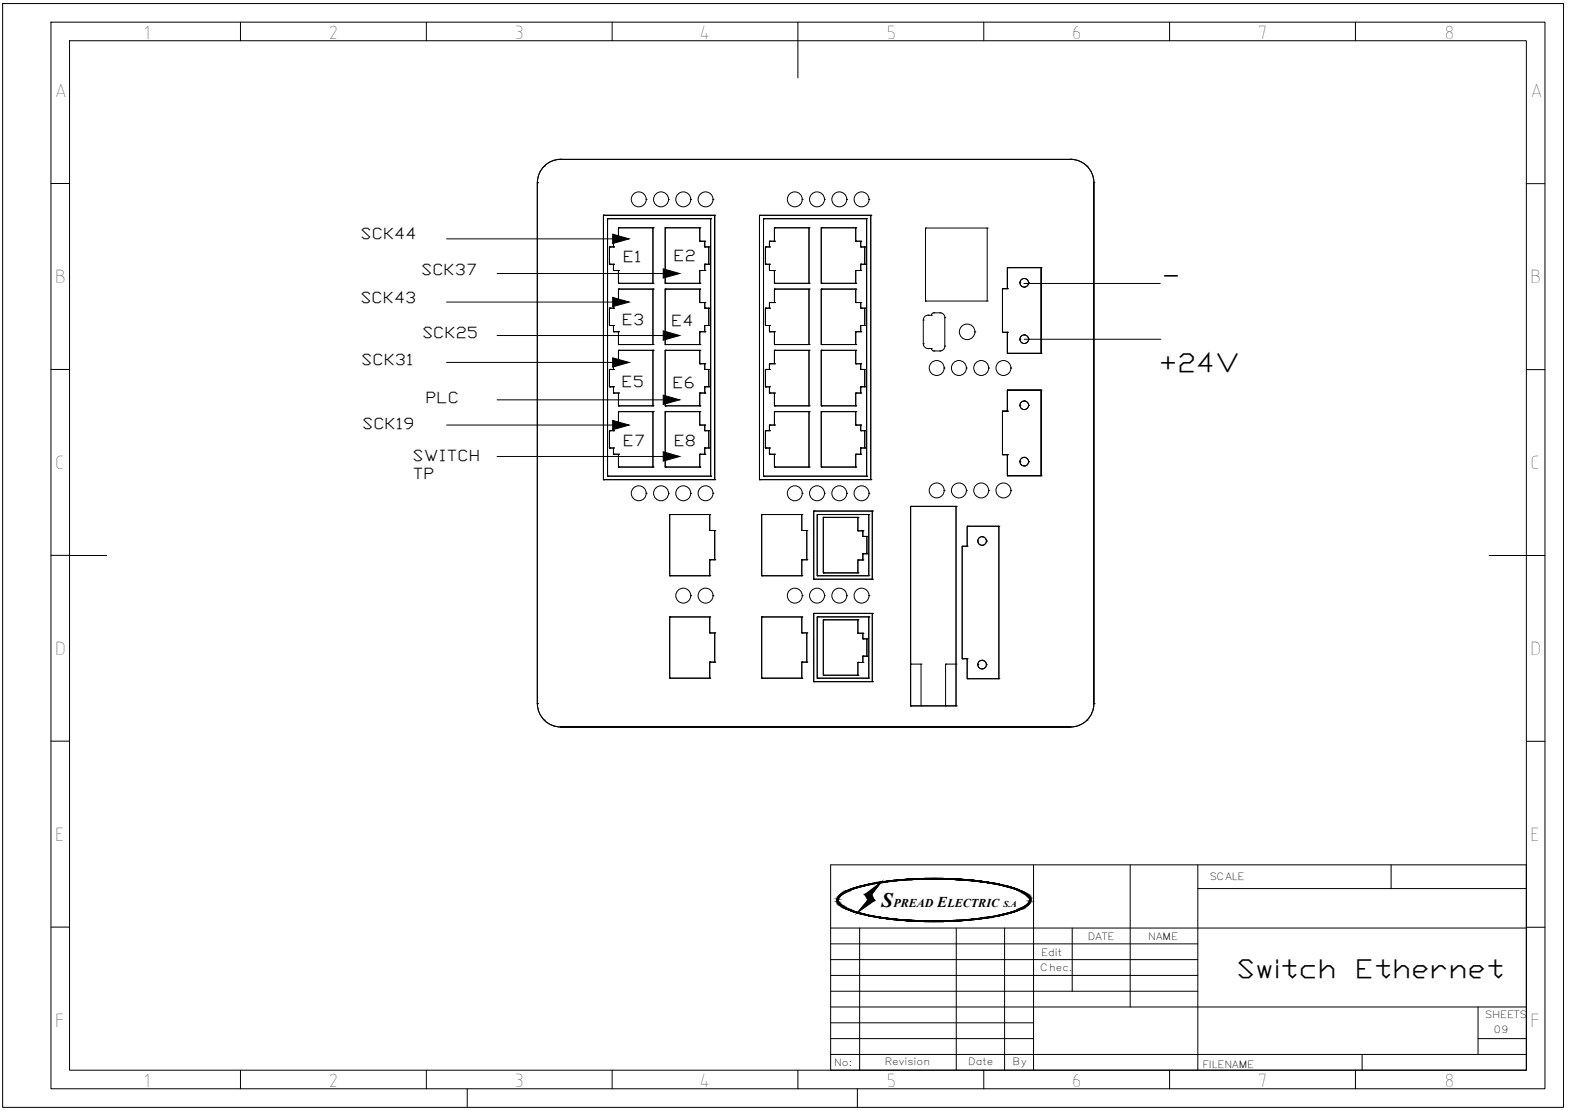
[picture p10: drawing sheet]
<svg xmlns="http://www.w3.org/2000/svg" width="420mm" height="297mm" viewBox="0 0 420 297" stroke-linecap="round" stroke-linejoin="round" font-family="sans-serif">
<defs><g id="words">
<g font-size="7">
<text x="310.9" y="76.2">-</text>
<text x="310.1" y="99.5">+24V</text>
<text x="330.9" y="261.6">Switch</text>
<text x="362.6" y="261.6">Ethernet</text>
</g>
<text font-size="5.5" x="235.9" y="242.7">S</text>
<g font-size="5.4">
<text x="38.3" y="10.4">1</text>
<text x="88" y="10.4">2</text>
<text x="137.6" y="10.4">3</text>
<text x="187.1" y="10.4">4</text>
<text x="237.3" y="10.4">5</text>
<text x="286.8" y="10.4">6</text>
<text x="336.5" y="10.4">7</text>
<text x="386.5" y="10.4">8</text>
<text x="14.6" y="26">A</text>
<text x="409.5" y="26">A</text>
<text x="14.6" y="75.8">B</text>
<text x="409.5" y="75.8">B</text>
<text x="14.6" y="125.5">C</text>
<text x="409.5" y="125.5">C</text>
<text x="14.6" y="175.2">D</text>
<text x="409.5" y="175.2">D</text>
<text x="14.7" y="225">E</text>
<text x="409.5" y="225">E</text>
<text x="14.7" y="274.7">F</text>
<text x="409.5" y="274.7">F</text>
<text x="38.3" y="290.9">1</text>
<text x="88" y="290.9">2</text>
<text x="137.6" y="290.9">3</text>
<text x="187.1" y="290.9">4</text>
<text x="237.3" y="290.9">5</text>
<text x="286.8" y="290.9">6</text>
<text x="336.5" y="290.9">7</text>
<text x="386.5" y="290.9">8</text>
</g>
<g font-size="4.2">
<text x="96.5" y="64">SCK44</text>
<text x="166.7" y="70">E1</text>
<text x="180.2" y="69.8">E2</text>
<text x="112.7" y="73.6">SCK37</text>
<text x="96.4" y="81.1">SCK43</text>
<text x="166.4" y="86.9">E3</text>
<text x="179.6" y="87.2">E4</text>
<text x="113" y="90.6">SCK25</text>
<text x="96.7" y="97.6">SCK31</text>
<text x="113.8" y="107.7">PLC</text>
<text x="166.3" y="103.5">E5</text>
<text x="180" y="103.7">E6</text>
<text x="96.9" y="114.9">SCK19</text>
<text x="166.7" y="119.3">E7</text>
<text x="180.3" y="119.4">E8</text>
<text x="110.4" y="123.2">SWITCH</text>
<text x="110.3" y="128.2">TP</text>
</g>
<text font-size="4" x="250.8" y="242.7">E</text>
<g font-size="3.2">
<text x="239.1" y="242.7">PREAD</text>
<text x="253.6" y="242.7">LECTRIC</text>
</g>
<g font-size="2.7">
<text x="323.6" y="235.5">SCALE</text>
<text x="291.1" y="251.6">DATE</text>
<text x="307.3" y="251.4">NAME</text>
<text x="278.6" y="255.8">Edit</text>
<text x="278.4" y="259.8">Chec.</text>
<text x="397.4" y="272.4">SHEETS</text>
<text x="399.8" y="276.4">09</text>
<text x="223.2" y="285.2">No:</text>
<text x="236.8" y="284.9">Revision</text>
<text x="259.1" y="285.1">Date</text>
<text x="270.9" y="285">By</text>
<text x="321.8" y="285.8">FILENAME</text>
</g>
<text font-size="2.4" x="268.5" y="242.7">S.A</text>
</g></defs>
<g fill="none" stroke="#000" stroke-width=".27">
<path d="M.7 1h417.7v295.3h-417.7zM13.6 5.9h399.9v285.5h-399.9zM18.6 10.9h389.9v275.5h-389.9zM64.4 5.9v5M114.1 5.9v5M163.8 5.9v5M213.5 5.9v14.9M263.3 5.9v5M313 5.9v5M362.7 5.9v5M13.6 49.1h5M143.8 48.9h.1"/>
<path d="M143.8 48.9v139.4M145.6 44.5h.1M150.1 42.7h.1M150.1 42.7h136.4M150.1 42.6a6.3 6.3 0 0 0-6.3 6.3M161.5 57.6h29.8h-29.8M161.5 57.6h.1M162.6 58.5h27.6v68.9h-27.6zM162.6 58.5h27.6M162.6 58.5v68.9h27.6M162.6 58.5h.1M172.9 53.4h.1"/>
<path d="M178.9 53.4h.1M184.8 53.4h.1M190.2 58.5h.1M190.2 58.5v68.9M190.8 53.4h.1M191.3 57.6v70.8v-70.8M191.3 57.6h.1M203.2 57.6h29.8v70.8h-29.8zM203.2 57.6h.1M204.3 58.5h.1M204.3 58.5h27.6v68.9h-27.6zM214.7 53.4h.1"/>
<path d="M220.6 53.4h.1M226.6 53.4h.1M231.9 58.5h-27.6v68.9M231.9 58.5h.1M231.9 58.5v68.9M232.5 53.4h.1M233 57.6h.1M286.5 42.7h.1M286.5 42.6a6.3 6.3 0 0 1 6.2 6.3M290.9 44.5h.1M292.7 48.9v139.4v-139.4M292.7 48.9h.1"/>
<path d="M408.5 49.1h4.9M119.5 63.9h44.5M133 73.2h44.5M163.1 70.7h.1M163.1 66.1h.1M164.2 70.7h.1M164.2 72.4h.1M164.2 64.6h.1M164.2 66.1h.1M165.5 72.4h.1M165.5 77.4h9.2v14.8h-9.2v-3.4h-1.3v-1.7h-1.1v-4.6h1.1v-1.5h1.3zM165.5 61h9.2v14.8h-9.2v-3.4h-1.3v-1.7h-1.1v-4.6h1.1v-1.5h1.3z"/>
<path d="M165.5 77.4h.1M165.5 75.8h.1M165.5 61h.1M165.5 64.6h.1M174.7 77.4h.1M174.7 61h.1M174.7 75.8h.1M178 77.4h.1M178 61h.1M178 77.4h9.3v3.6h1.3v1.5h1.1v4.6h-1.1v1.7h-1.3v3.4h-9.3zM178 61h9.3v3.6h1.3v1.5h1.1v4.6h-1.1v1.7h-1.3v3.4h-9.3zM178 75.8h.1"/>
<path d="M187.3 77.4h.1M187.3 64.6h.1M187.3 61h.1M187.3 75.8h.1M187.3 72.4h.1M188.6 66.1h.1M188.6 64.6h.1M188.6 72.4h.1M188.6 70.7h.1M189.7 66.1h.1M189.7 70.7h.1M204.8 70.7h.1"/>
<path d="M204.8 66.1h.1M205.9 66.1h.1M205.9 64.6h.1M205.9 70.7h.1M205.9 72.4h.1M207.2 77.4h.1M207.2 64.6h.1M207.2 61h.1M207.2 72.4h.1M207.2 75.8h.1M207.2 77.4h9.3v14.8h-9.3v-3.4h-1.3v-1.7h-1.1v-4.6h1.1v-1.5h1.3zM207.2 61h9.3v14.8h-9.3v-3.4h-1.3v-1.7h-1.1v-4.6h1.1v-1.5h1.3z"/>
<path d="M216.5 77.4h.1M216.5 61h.1M216.5 75.8h.1M219.8 77.4h.1M219.8 61h.1M219.8 75.8h.1M219.8 77.4h9.2v3.6h1.3v1.5h1.1v4.6h-1.1v1.7h-1.3v3.4h-9.2zM219.8 61h9.2v3.6h1.3v1.5h1.1v4.6h-1.1v1.7h-1.3v3.4h-9.2zM229 77.4h.1M229 64.6h.1M229 61h.1M229 72.4h.1"/>
<path d="M229 75.8h.1M230.3 66.1h.1M230.3 64.6h.1M230.3 70.7h.1M230.3 72.4h.1M231.4 70.7h.1M231.4 66.1h.1M247.7 61h16.5v19.6h-16.5zM247.7 61h.1M264.2 61h.1M268.3 77.3v11.6h1.3h-1.3zM268.3 77.3h.1"/>
<path d="M269.6 71.6v5.7h-1.3h1.3zM269.6 71.6h.1M269.6 77.3h.1M273 75.7h.1M274 75.9h36.5M274.1 76.8h.1M274.1 74.5h.1M275.3 75.7h.1M278.6 71.6h-9h9M278.6 71.6h.1M13.6 98.9h5M119.5 80.8h44.5"/>
<path d="M119.5 97h44.5M133 89.8h44.5M163.1 87.1h.1M163.1 98.9h.1M163.1 82.5h.1M164.2 87.1h.1M164.2 88.8h.1M164.2 97.3h.1M164.2 98.9h.1M164.2 81h.1M164.2 82.5h.1M165.5 88.8h.1"/>
<path d="M165.5 93.7h9.2v14.9h-9.2v-3.4h-1.3v-1.7h-1.1v-4.6h1.1v-1.6h1.3zM165.5 93.7h.1M165.5 97.3h.1M165.5 92.2h.1M165.5 81h.1M174.7 93.7h.1M174.7 92.2h.1M178 93.7h.1M178 93.7h9.3v3.6h1.3v1.6h1.1v4.6h-1.1v1.7h-1.3v3.4h-9.3zM178 92.2h.1M187.3 97.3h.1M187.3 93.7h.1"/>
<path d="M187.3 81h.1M187.3 92.2h.1M187.3 88.8h.1M188.6 98.9h.1M188.6 97.3h.1M188.6 82.5h.1M188.6 81h.1M188.6 88.8h.1M188.6 87.1h.1M189.7 98.9h.1M189.7 82.5h.1M189.7 87.1h.1"/>
<path d="M204.8 98.9h.1M204.8 87.1h.1M204.8 82.5h.1M205.9 98.9h.1M205.9 97.3h.1M205.9 82.5h.1M205.9 81h.1M205.9 87.1h.1M205.9 88.8h.1M207.2 97.3h.1M207.2 93.7h.1M207.2 81h.1"/>
<path d="M207.2 88.8h.1M207.2 92.2h.1M207.2 93.7h9.3v14.9h-9.3v-3.4h-1.3v-1.7h-1.1v-4.6h1.1v-1.6h1.3zM216.5 93.7h.1M216.5 92.2h.1M219.8 93.7h.1M219.8 92.2h.1M219.8 93.7h9.2v3.6h1.3v1.6h1.1v4.6h-1.1v1.7h-1.3v3.4h-9.2zM229 97.3h.1M229 93.7h.1M229 81h.1M229 88.8h.1"/>
<path d="M229 92.2h.1M230.3 98.9h.1M230.3 97.3h.1M230.3 82.5h.1M230.3 81h.1M230.3 87.1h.1M230.3 88.8h.1M231.4 98.9h.1M231.4 87.1h.1M231.4 82.5h.1M247.1 92a1.3 1.3 0 0 0 1.3 1.3M247.1 85.6h.1"/>
<path d="M247.1 92h.1M247.1 85.6v6.4M247.7 80.6h.1M248.4 84.3h.1M248.4 93.3h.1M248.4 84.3h.8M248.4 93.3h.8M248.4 84.3a1.3 1.3 0 0 0-1.3 1.3M249.2 84.3h.1M249.2 93.3h.1M249.3 93.3l.2 .4 .4 .2M249.9 93.9h.1"/>
<path d="M249.9 83.7h.1M249.9 93.9h1.7M249.9 83.7h1.7M249.9 83.7l-.4 .2-.2 .4M251.6 93.9h.1M251.6 83.7h.1M251.6 83.7a1.3 1.3 0 0 1 1.3 1.3M252.7 98.5h.1M252.8 92.6h.1M252.8 85h.1M252.8 85v7.6M252.9 92.6a1.3 1.3 0 0 1-1.3 1.3"/>
<path d="M258.6 98.5h.1M260.9 88.8h.1M264.2 80.6h.1M264.6 98.5h.1M268.3 88.9h.1M269.6 88.9v5.7v-5.7M269.6 94.6h9h-9M269.6 88.9h.1M269.6 94.6h.1M270.5 98.5h.1M273 90.8h.1M274.1 89.6h.1"/>
<path d="M274.1 91.9h.1M274.1 90.8h36.5M275.3 90.8h.1M278.6 94.6v-23v23M278.6 94.6h.1M408.5 98.9h4.9M119.5 113.7h44.5M133 107h44.5M163.1 119.9h.1M163.1 103.5h.1M163.1 115.3h.1M164.2 119.9h.1"/>
<path d="M164.2 103.5h.1M164.2 105.2h.1M164.2 113.7h.1M164.2 115.3h.1M165.5 105.2h.1M165.5 110.2h9.2v14.8h-9.2v-3.4h-1.3v-1.7h-1.1v-4.6h1.1v-1.6h1.3zM165.5 110.2h.1M165.5 113.7h.1M165.5 108.6h.1M174.7 110.2h.1M174.7 108.6h.1M178 110.2h.1"/>
<path d="M178 110.2h9.3v3.5h1.3v1.6h1.1v4.6h-1.1v1.7h-1.3v3.4h-9.3zM178 108.6h.1M187.3 113.7h.1M187.3 110.2h.1M187.3 108.6h.1M187.3 105.2h.1M188.6 115.3h.1M188.6 113.7h.1M188.6 119.9h.1M188.6 105.2h.1M188.6 103.5h.1M189.7 115.3h.1"/>
<path d="M189.7 119.9h.1M189.7 103.5h.1M204.8 119.9h.1M204.8 115.3h.1M204.8 103.5h.1M205.9 115.3h.1M205.9 113.7h.1M205.9 119.9h.1M205.9 103.5h.1M205.9 105.2h.1M207.2 113.7h.1M207.2 110.2h.1"/>
<path d="M207.2 105.2h.1M207.2 108.6h.1M207.2 110.2h9.3v14.8h-9.3v-3.4h-1.3v-1.7h-1.1v-4.6h1.1v-1.6h1.3zM216.5 110.2h.1M216.5 108.6h.1M219.8 110.2h.1M219.8 108.6h.1M219.8 110.2h9.2v3.5h1.3v1.6h1.1v4.6h-1.1v1.7h-1.3v3.4h-9.2zM229 113.7h.1M229 110.2h.1M229 105.2h.1M229 108.6h.1"/>
<path d="M230.3 115.3h.1M230.3 113.7h.1M230.3 119.9h.1M230.3 103.5h.1M230.3 105.2h.1M231.4 119.9h.1M231.4 115.3h.1M231.4 103.5h.1M268.3 110v11.7h1.3h-1.3zM268.3 110h.1M269.6 104.4v5.6h-1.3h1.3zM269.6 104.4h.1"/>
<path d="M269.6 110h.1M273 108.5h.1M274.1 109.6h.1M274.1 107.3h.1M275.3 108.5h.1M278.6 104.4h-9h9M278.6 104.4h.1M133 122.2h44.5M161.5 128.4h.1M161.5 128.4v-70.8v70.8M162.6 127.4h.1M164.2 121.6h.1"/>
<path d="M165.5 121.6h.1M165.5 125h.1M172.9 132h.1M174.7 125h.1M178 125h.1M178.9 132h.1M179.2 137.7h.1M179.2 137.7h10.7v4.3h1.4v7.8h-1.4v4.3h-10.7zM184.8 132h.1M187.3 125h.1M187.3 121.6h.1M188.6 121.6h.1"/>
<path d="M189.9 137.7h.1M190.2 127.4h.1M190.8 132h.1M191.3 128.4h-29.8h29.8M191.3 128.4h.1M203.2 128.4h.1M203.8 137.7h.1M203.8 137.7h10.8v4.3h1.3v7.8h-1.3v4.3h-10.8zM204.3 127.4h.1M204.3 127.4h27.6M205.9 121.6h.1M207.2 121.6h.1"/>
<path d="M207.2 125h.1M214.6 137.7h.1M214.7 132h.1M216.5 125h.1M217.8 136.8h15.6v18.2h-15.6zM217.8 136.8h.1M218.7 137.7h13.8v16.4h-13.8zM218.7 137.7h.1M219.8 125h.1M220.3 138.5h.1M220.3 138.5h9.3v3.5h1.3v1.6h1.1v4.6h-1.1v1.7h-1.3v3.4h-9.3zM220.6 132h.1"/>
<path d="M226.6 132h.1M229 121.6h.1M229 125h.1M229.6 138.5h.1M230.3 121.6h.1M231.9 127.4h.1M232.5 137.7h.1M232.5 132h.1M233 128.4h.1M233.4 136.8h.1M243.7 135.5h12.1v53.4h-12.1zM243.7 135.5h.1"/>
<path d="M252.7 131.3h.1M255.8 135.5h.1M258.6 131.3h.1M264.6 131.3h.1M268.3 121.7h.1M269.6 121.7v5.6v-5.6M269.6 127.3h9h-9M269.6 121.7h.1M269.6 127.3h.1M270.5 131.3h.1M273 123.5h.1M274.1 122.4h.1"/>
<path d="M274.1 124.7h.1M275.3 123.5h.1M278.6 127.3v-22.9v22.9M278.6 127.3h.1M13.6 148.6h5M18.6 148.7h10M179.2 154.1h.1M184.8 159.4h.1M189.9 149.8h.1M189.9 154.1h.1M189.9 142h.1M190.8 159.4h.1"/>
<path d="M191.3 149.8h.1M191.3 142h.1M203.8 154.1h.1M214.6 149.8h.1M214.6 154.1h.1M214.6 142h.1M214.7 159.4h.1M215.9 149.8h.1M215.9 142h.1M217.8 155h.1M218.7 154.1h.1M220.3 153.3h.1"/>
<path d="M220.6 159.4h.1M226.6 159.4h.1M229.6 142h.1M229.6 149.9h.1M229.6 153.3h.1M230.9 143.6h.1M230.9 142h.1M230.9 148.2h.1M230.9 149.9h.1M232 148.2h.1M232 143.6h.1M232.5 154.1h.1"/>
<path d="M232.5 159.4h.1M233.4 155h.1M257.5 146.2h.1M258.8 140.8h8.5v40.8h-8.5v-5.3h-1.3v-30.1h1.3zM258.8 146.2h.1M258.8 140.8h.1M261.7 144.8h.1M262.8 145.9h.1M262.8 143.6h.1M264 144.8h.1M267.3 140.8h.1M398.5 148.7h14.9"/>
<path d="M179.2 165.1h.1M179.2 165.1h10.7v4.3h1.4v7.8h-1.4v4.3h-10.7zM189.9 177.2h.1M189.9 165.1h.1M189.9 169.4h.1M191.3 177.2h.1M191.3 169.4h.1M203.8 165.1h.1M203.8 165.1h10.8v4.3h1.3v7.8h-1.3v4.3h-10.8zM214.6 177.2h.1M214.6 165.1h.1M214.6 169.4h.1"/>
<path d="M215.9 177.2h.1M215.9 169.4h.1M217.8 164.1h15.6v18.3h-15.6zM217.8 164.1h.1M218.7 165.1h13.8v16.4h-13.8zM218.7 165.1h.1M220.3 165.9h.1M220.3 165.9h9.3v3.6h1.3v1.5h1.1v4.6h-1.1v1.7h-1.3v3.4h-9.3zM229.6 169.5h.1M229.6 165.9h.1M229.6 177.3h.1M230.9 171h.1"/>
<path d="M230.9 169.5h.1M230.9 175.6h.1M230.9 177.3h.1M232 175.6h.1M232 171h.1M232.5 165.1h.1M233.4 164.1h.1M243.7 177.7h2.8v11.2M243.7 177.7h.1M246.5 177.7h.1M253.1 177.7h.1M255.8 177.7h-2.7v11.2"/>
<path d="M255.8 177.7h.1M257.5 176.3h.1M258.8 176.3h.1M261.7 177.9h.1M262.8 179h.1M262.8 176.7h.1M264 177.9h.1M13.6 198.3h5M143.8 188.3h.1M143.8 188.3a6.3 6.3 0 0 0 6.3 6.2M145.6 192.7h.1M150.1 194.5h.1"/>
<path d="M179.2 181.5h.1M189.9 181.5h.1M203.8 181.5h.1M214.6 181.5h.1M217.8 182.4h.1M218.7 181.5h.1M220.3 180.7h.1M229.6 180.7h.1M232.5 181.5h.1M233.4 182.4h.1M243.7 188.9h.1M246.5 188.9h.1"/>
<path d="M253.1 188.9h.1M255.8 188.9h.1M258.8 181.6h.1M267.3 181.6h.1M286.5 194.5h-136.4h136.4M286.5 194.5h.1M290.9 192.7h.1M292.7 188.3a6.3 6.3 0 0 1-6.2 6.2M292.7 188.3h.1M408.5 198.4h4.9M222.3 231.4h186.2v55h-186.2zM224.5 239.8a14.4 14.4 0 0 1 7-3 94.4 94.4 0 0 1 38.6 .5 10.4 10.4 0 0 1 5.5 2.8 1.84 1.84 0 0 1-1.2 2.6 36.5 36.5 0 0 1-14.5 3.5 85.7 85.7 0 0 1-31.6-2.2 6.3 6.3 0 0 1-4.2-2.9v-.5z"/>
<path d="M224.6 240a14.1 14.1 0 0 1 6.9-3 93.9 93.9 0 0 1 38.5 .4 8.8 8.8 0 0 1 5.6 3 1.69 1.69 0 0 1-1.3 2.1 39.8 39.8 0 0 1-15.6 3.6 84.3 84.3 0 0 1-30.3-2.3 6.2 6.2 0 0 1-4.1-2.8v-.6zM235.2 236.8l-2.6 3.3M276.6 231.4v55M302.5 231.4v38.1M320.6 231.4v55M320.6 237.8h87.9M372.3 231.4v6.4M13.7 248.1h4.9M222.3 248.3h186.2M222.3 252.6h98.3M222.3 256.8h98.3M230 248.3v38.1"/>
<path d="M255.9 248.3v38.1M268.8 248.3v38.1M286.9 248.3v17M408.5 248.1h5M222.3 277.9h54.3M222.3 269.5h186.2M222.3 261h98.3M222.3 265.3h98.3M222.3 273.7h54.3M395.5 277.9h13M395.5 269.5v12.7M64.4 286.4v5"/>
<path d="M114.1 286.4v5M125 291.4v4.9M163.8 286.4v5M213.5 286.4v5M222.3 282.2h186.2M229.5 291.4v4.9M263.3 286.4v5M313 286.4v5M362.7 286.4v5M364.5 282.2v4.2"/>
<circle cx="170.9" cy="53.4" r="2"/>
<circle cx="176.9" cy="53.4" r="2"/>
<circle cx="182.9" cy="53.4" r="2"/>
<circle cx="188.8" cy="53.4" r="2"/>
<circle cx="212.7" cy="53.4" r="2"/>
<circle cx="218.6" cy="53.4" r="2"/>
<circle cx="224.6" cy="53.4" r="2"/>
<circle cx="230.6" cy="53.4" r="2"/>
<circle cx="274.1" cy="75.7" r="1.15"/>
<circle cx="250.7" cy="98.5" r="2"/>
<circle cx="256.6" cy="98.5" r="2"/>
<circle cx="258.8" cy="88.8" r="2.09"/>
<circle cx="262.6" cy="98.5" r="2"/>
<circle cx="268.5" cy="98.5" r="2"/>
<circle cx="274.1" cy="90.8" r="1.15"/>
<circle cx="274.1" cy="108.4" r="1.15"/>
<circle cx="170.9" cy="132" r="2"/>
<circle cx="176.9" cy="132" r="2"/>
<circle cx="182.9" cy="132" r="2"/>
<circle cx="188.8" cy="132" r="2"/>
<circle cx="212.7" cy="132" r="2"/>
<circle cx="218.6" cy="132" r="2"/>
<circle cx="224.6" cy="132" r="2"/>
<circle cx="230.6" cy="132" r="2"/>
<circle cx="250.7" cy="131.2" r="2"/>
<circle cx="256.6" cy="131.2" r="2"/>
<circle cx="262.6" cy="131.2" r="2"/>
<circle cx="268.5" cy="131.2" r="2"/>
<circle cx="274.1" cy="123.5" r="1.15"/>
<circle cx="182.9" cy="159.4" r="2"/>
<circle cx="188.8" cy="159.4" r="2"/>
<circle cx="212.7" cy="159.4" r="2"/>
<circle cx="218.6" cy="159.4" r="2"/>
<circle cx="224.6" cy="159.4" r="2"/>
<circle cx="230.6" cy="159.4" r="2"/>
<circle cx="262.8" cy="144.8" r="1.15"/>
<circle cx="262.8" cy="177.9" r="1.15"/>
</g>
<g fill="#000" stroke="#000" stroke-width=".27">
<path d="M164 62.7l4.4 1.2-4.4 1.3zM164 79.6l4.4 1.2-4.4 1.3zM177.5 71.9l4.4 1.3-4.4 1.2zM164 95.8l4.4 1.2-4.4 1.2zM177.5 88.5l4.4 1.3-4.4 1.2zM164 112.5l4.4 1.2-4.4 1.3zM177.5 105.7l4.4 1.3-4.4 1.2zM177.5 120.9l4.4 1.3-4.4 1.2zM231.5 239.3l4.4-3.3-2.6 3.3zM247.4 235.1h5.1zM232.2 240.9h1.8v.1z"/>
<path d="M224.4 240h.2zM224.4 240l.1 .1h-.2z"/>
<path d="M224.5 239.8h.3zM224.5 239.8l.1 .2h-.2z"/>
<path d="M224.6 239.7h.3zM224.6 239.7l.2 .1h-.3z"/>
<path d="M224.8 239.6l.1 .1 .2-.1zM224.8 239.6l.1 .1h-.3z"/>
<path d="M224.9 239.5h.3zM224.8 239.6h.3z"/>
<path d="M225.1 239.3l.1 .2 .2-.2zM224.9 239.5l.2-.2 .1 .2z"/>
<path d="M225.2 239.2h.4zM225.1 239.3h.3z"/>
<path d="M225.5 239l.1 .2 .2-.2zM225.2 239.2l.3-.2 .1 .2z"/>
<path d="M225.6 238.9h.4zM225.5 239h.3z"/>
<path d="M225.9 238.8l.1 .1 .3-.1zM225.6 238.9l.3-.1 .1 .1z"/>
<path d="M226.1 238.7h.4zM225.9 238.8h.4z"/>
<path d="M226.4 238.5l.1 .2 .4-.2zM226.1 238.7l.3-.2 .1 .2z"/>
<path d="M226.6 238.4h.5zM226.4 238.5h.5z"/>
<path d="M227 238.2l.1 .2 .4-.2zM226.6 238.4l.4-.2 .1 .2z"/>
<path d="M227.1 238.2h.6zM227 238.2h.5z"/>
<path d="M227.6 238l.1 .2 .5-.2zM227.1 238.2l.5-.2 .1 .2z"/>
<path d="M227.8 237.9h.6zM227.6 238h.6z"/>
<path d="M228.3 237.7l.1 .2 .5-.2zM227.8 237.9l.5-.2 .1 .2z"/>
<path d="M228.4 237.7h.7zM228.3 237.7h.6z"/>
<path d="M229 237.5l.1 .2 .6-.2zM228.4 237.7l.6-.2 .1 .2z"/>
<path d="M229.2 237.4h.7zM229 237.5h.7z"/>
<path d="M229.8 237.3l.1 .1 .7-.1zM229.2 237.4l.6-.1 .1 .1z"/>
<path d="M229.9 237.2h.8zM229.8 237.3h.8z"/>
<path d="M230.6 237l.1 .2 .8-.2zM229.9 237.2l.7-.2 .1 .2z"/>
<path d="M230.7 237h.8zM230.6 237h.9z"/>
<path d="M231.5 236.8v.2l.9-.2zM230.7 237l.8-.2v.2z"/>
<path d="M231.5 236.8h1zM231.5 236.8h.9z"/>
<path d="M231.5 239.3l1.8 .1zM231.5 239.3l1.8 .1z"/>
<path d="M231.4 239.4l2.6 1.5-.7-1.5zM231.4 239.4l2.6 1.5h-1.8z"/>
<path d="M232.4 236.6h1zM232.4 236.6h1z"/>
<path d="M232.4 236.6l.1 .2 .9-.2zM231.5 236.8l.9-.2 .1 .2z"/>
<path d="M233.3 236.4l.1 .2 1-.2zM232.4 236.6l.9-.2 .1 .2z"/>
<path d="M233.4 236.4h1.1zM233.3 236.4h1.1z"/>
<path d="M234.3 236.3l.2 .1 1-.1zM233.4 236.4l.9-.1 .2 .1z"/>
<path d="M234.4 236.2h1.3zM234.3 236.3h1.2z"/>
<path d="M235.2 236.1l.5 .1 .9-.1zM234.4 236.2l.8-.1 .5 .1z"/>
<path d="M235.4 236.1h1.4zM235.2 236.1h1.4z"/>
<path d="M236.2 235.9h1.5zM235.4 236.1h1.4z"/>
<path d="M236.5 235.9h1.6zM236.2 235.9h1.5z"/>
<path d="M237.2 235.8h1.6zM236.5 235.9h1.6z"/>
<path d="M237.6 235.8h1.8zM237.2 235.8h1.6z"/>
<path d="M238.1 235.7h1.9zM237.6 235.8h1.8z"/>
<path d="M238.8 235.6h2zM238.1 235.7h1.9z"/>
<path d="M239.1 235.6h2.1zM238.8 235.6h2z"/>
<path d="M240 235.5h2.4zM239.1 235.6h2.1z"/>
<path d="M240 235.5h2.4zM240 235.5h2.4z"/>
<path d="M241.2 235.4h3zM240 235.5h2.4z"/>
<path d="M241.7 235.4h3.2zM241.2 235.4h3z"/>
<path d="M242.4 235.3h4zM241.7 235.4h3.2z"/>
<path d="M242.9 235.3h4.5zM242.9 235.3h4.5z"/>
<path d="M242.9 235.3h4.5zM242.4 235.3h4z"/>
<path d="M247.4 235.1h5.1zM247.4 235.1h5.1z"/>
<path d="M243.4 235.2h6.5zM242.9 235.3h4.5z"/>
<path d="M247.4 235.1l7.6 .1zM244.9 235.2h10.1z"/>
<path d="M244.9 235.2h10.1zM244.8 235.2h10.2z"/>
<path d="M244.8 235.2h11.7zM243.4 235.2h13.1z"/>
<path d="M249.9 235.2l7 .1zM249.9 235.2l7 .1z"/>
<path d="M252.5 235.3h5zM252.5 235.3h5z"/>
<path d="M253.5 235.3l4.7 .1zM253.5 235.3l4.7 .1z"/>
<path d="M255 235.4h3.7zM255 235.4h3.7z"/>
<path d="M255.7 235.4l4.2 .1zM255.7 235.4l4.2 .1z"/>
<path d="M257.5 235.5h2.4zM257.5 235.5h2.4z"/>
<path d="M257.5 235.5l3.3 .1zM257.5 235.5l3.3 .1z"/>
<path d="M258.7 235.6h2.4zM258.7 235.6h2.4z"/>
<path d="M259 235.6l2.8 .1zM259 235.6l2.8 .1z"/>
<path d="M259.9 235.7l2.3 .1zM259.9 235.7l2.3 .1z"/>
<path d="M260.4 235.8h2.3zM260.4 235.8h2.3z"/>
<path d="M261.1 235.8l2.3 .1zM261.1 235.8l2.3 .1z"/>
<path d="M261.8 235.9h1.9zM261.8 235.9h1.9z"/>
<path d="M262.2 235.9l2.2 .2zM262.2 235.9l2.2 .2z"/>
<path d="M263 236.1h1.7zM263 236.1h1.7z"/>
<path d="M263.3 236.1l2.2 .1zM263.3 236.1l2.2 .1z"/>
<path d="M264.2 236.2l1.4 .1zM264.2 236.2l1.4 .1z"/>
<path d="M264.4 236.3l2.1 .1zM264.4 236.3l2.1 .1z"/>
<path d="M265.4 236.4h1.2zM265.4 236.4h1.2z"/>
<path d="M265.4 236.4l2 .2zM265.4 236.4l2 .2z"/>
<path d="M266.4 236.6h1.1zM266.4 236.6h1.1z"/>
<path d="M266.5 236.6l1.8 .2zM266.5 236.6l1.8 .2z"/>
<path d="M267.4 236.8h1zM267.4 236.8h1z"/>
<path d="M267.4 236.8l1.8 .2zM267.4 236.8l1.8 .2z"/>
<path d="M268.3 237h1zM268.3 237h1z"/>
<path d="M268.4 237l1.6 .2zM268.4 237l1.6 .2z"/>
<path d="M269.2 237.2l.9 .1zM269.2 237.2l.9 .1z"/>
<path d="M269.3 237.3l1.4 .1zM269.3 237.3l1.4 .1z"/>
<path d="M270 237.4l.9 .1zM270 237.4l.9 .1z"/>
<path d="M270.2 237.5l1.2 .2zM270.2 237.5l1.2 .2z"/>
<path d="M270.8 237.7h.8zM270.8 237.7h.8z"/>
<path d="M271 237.7l1.1 .2zM271 237.7l1.1 .2z"/>
<path d="M271.5 237.9l.8 .1zM271.5 237.9l.8 .1z"/>
<path d="M271.7 238l1 .2zM271.7 238l1 .2z"/>
<path d="M272.2 238.2h.7zM272.2 238.2h.7z"/>
<path d="M272.4 238.2l.9 .2zM272.4 238.2l.9 .2z"/>
<path d="M272.8 238.4l.7 .1zM272.8 238.4l.7 .1z"/>
<path d="M273 238.5l.8 .2zM273 238.5l.8 .2z"/>
<path d="M273.4 238.7l.6 .1zM273.4 238.7l.6 .1z"/>
<path d="M273.5 238.8l.8 .1zM273.5 238.8l.8 .1z"/>
<path d="M273.9 238.9l.5 .1zM273.9 238.9l.5 .1z"/>
<path d="M274 239l.7 .2zM274 239l.7 .2z"/>
<path d="M274.3 239.2l.5 .1zM274.3 239.2l.5 .1z"/>
<path d="M274.5 239.3l.5 .2zM274.5 239.3l.5 .2z"/>
<path d="M274.7 239.5l.4 .1zM274.7 239.5l.4 .1z"/>
<path d="M274.8 239.6l.5 .1zM274.8 239.6l.5 .1z"/>
<path d="M275 239.7l.4 .1zM275 239.7l.4 .1z"/>
<path d="M275.1 239.8l.4 .2zM275.1 239.8l.4 .2z"/>
<path d="M275.2 240l.4 .1zM275.2 240l.4 .1z"/>
<path d="M224.1 240.8h.1zM224.1 240.8h.1z"/>
<path d="M224.1 240.8l.2 .2-.1-.2zM224.1 240.8l.2 .2h-.2z"/>
<path d="M224.1 240.6l.1 .2 .1-.2zM224.1 240.6l.1 .2h-.1z"/>
<path d="M224.1 241l.2 .1zM224.1 241l.2 .1z"/>
<path d="M224.1 240.6h.2zM224.1 240.6h.2z"/>
<path d="M224.1 241.1l.2 .2zM224.1 241.1l.2 .2z"/>
<path d="M224.1 240.4l.2 .2v-.2zM224.1 240.4l.2 .2h-.2z"/>
<path d="M224.1 241.3h.3zM224.1 241.3h.3z"/>
<path d="M224.2 240.3h.2zM224.2 240.3l.1 .1z"/>
<path d="M224.2 241.3l.3 .2zM224.2 241.3l.3 .2z"/>
<path d="M224.2 240.2l.2 .1 .1-.1zM224.2 240.2l.2 .1h-.2z"/>
<path d="M224.2 241.5l.3 .1zM224.2 241.5l.3 .1z"/>
<path d="M224.3 240.1h.2zM224.3 240.1l.2 .1z"/>
<path d="M224.3 241.6l.3 .1zM224.3 241.6l.3 .1z"/>
<path d="M224.4 241.7l.4 .2zM224.4 241.7l.4 .2z"/>
<path d="M224.5 241.9l.4 .1zM224.5 241.9l.4 .1z"/>
<path d="M224.6 242l.5 .1zM224.6 242l.5 .1z"/>
<path d="M224.8 242.1l.4 .1zM224.8 242.1l.4 .1z"/>
<path d="M224.9 242.2l.5 .2zM224.9 242.2l.5 .2z"/>
<path d="M225.1 242.4l.5 .1zM225.1 242.4l.5 .1z"/>
<path d="M225.2 242.5l.6 .2zM225.2 242.5l.6 .2z"/>
<path d="M225.5 242.7l.5 .1zM225.5 242.7l.5 .1z"/>
<path d="M225.6 242.8l.7 .1zM225.6 242.8l.7 .1z"/>
<path d="M225.9 242.9l.6 .1zM225.9 242.9l.6 .1z"/>
<path d="M226.1 243l.8 .2zM226.1 243l.8 .2z"/>
<path d="M226.4 243.2l.7 .1zM226.4 243.2l.7 .1z"/>
<path d="M226.6 243.3l.9 .2zM226.6 243.3l.9 .2z"/>
<path d="M227 243.5h.7zM227 243.5h.7z"/>
<path d="M227.1 243.5l1.1 .2zM227.1 243.5l1.1 .2z"/>
<path d="M227.6 243.7l.8 .1zM227.6 243.7l.8 .1z"/>
<path d="M227.8 243.8l1.1 .2zM227.8 243.8l1.1 .2z"/>
<path d="M228.3 244h.8zM228.3 244h.8z"/>
<path d="M228.4 244l1.3 .2zM228.4 244l1.3 .2z"/>
<path d="M229 244.2h.9zM229 244.2h.9z"/>
<path d="M229.2 244.2l1.4 .2zM229.2 244.2l1.4 .2z"/>
<path d="M229.8 244.4l.9 .1zM229.8 244.4l.9 .1z"/>
<path d="M229.9 244.5l1.6 .1zM229.9 244.5l1.6 .1z"/>
<path d="M230.6 244.6l.9 .1zM230.6 244.6l.9 .1z"/>
<path d="M230.7 244.7l1.7 .2zM230.7 244.7l1.7 .2z"/>
<path d="M232.2 240.9l-.1 .1h1.9zM232.1 241h1.9l-4.6 3.2z"/>
<path d="M231.5 244.9h1zM231.5 244.9h1z"/>
<path d="M231.5 244.9l1.9 .2zM231.5 244.9l1.9 .2z"/>
<path d="M232.4 245.1h1zM232.4 245.1h1z"/>
<path d="M232.4 245.1l2 .2zM232.4 245.1l2 .2z"/>
<path d="M233.3 245.3h1.2zM233.3 245.3h1.2z"/>
<path d="M233.4 245.3l2.1 .1zM233.4 245.3l2.1 .1z"/>
<path d="M234.3 245.4h1.4zM234.3 245.4h1.4z"/>
<path d="M234.4 245.4l2.2 .2zM234.4 245.4l2.2 .2z"/>
<path d="M235.2 245.6h1.6zM235.2 245.6h1.6z"/>
<path d="M235.4 245.6l2.3 .1zM235.4 245.6l2.3 .1z"/>
<path d="M236.2 245.7l1.9 .1zM236.2 245.7l1.9 .1z"/>
<path d="M236.5 245.8l2.3 .1zM236.5 245.8l2.3 .1z"/>
<path d="M237.2 245.9h2.2zM237.2 245.9h2.2z"/>
<path d="M237.6 245.9l2.4 .1zM237.6 245.9l2.4 .1z"/>
<path d="M238.1 246l2.7 .1zM238.1 246l2.7 .1z"/>
<path d="M238.8 246.1h2.4zM238.8 246.1h2.4z"/>
<path d="M239.1 246.1l3.3 .1zM239.1 246.1l3.3 .1z"/>
<path d="M240 246.2h2.4zM240 246.2h2.4z"/>
<path d="M240 246.2l4.2 .1zM240 246.2l4.2 .1z"/>
<path d="M241.2 246.3h3.7zM241.2 246.3h3.7z"/>
<path d="M241.7 246.3l4.7 .1zM241.7 246.3l4.7 .1z"/>
<path d="M242.4 246.4h5zM242.4 246.4h5z"/>
<path d="M242.9 246.4h7zM242.9 246.4h7z"/>
<path d="M247.4 246.6h5.1zM247.4 246.6h5.1z"/>
<path d="M244.8 246.5h10.2zM244.8 246.5l7.7 .1zM247.4 246.6h5.1z"/>
<path d="M243.4 246.4h13.1zM243.4 246.4l11.6 .1zM244.8 246.5h10.2zM244.8 246.5h10.2z"/>
<path d="M252.5 246.4h4.4zM249.9 246.4h6.6z"/>
<path d="M253.4 246.4h4.1zM252.5 246.4h4.4z"/>
<path d="M255 246.3h3.2zM253.4 246.4h4.1z"/>
<path d="M255.7 246.3h3zM255 246.3h3.2z"/>
<path d="M257.5 246.2h2.4zM255.7 246.3h3z"/>
<path d="M257.5 246.2h2.4zM257.5 246.2h2.4z"/>
<path d="M258.7 246.1h2.1zM257.5 246.2h2.4z"/>
<path d="M259 246.1h2.1zM258.7 246.1h2.1z"/>
<path d="M259.9 246h1.9zM259 246.1h2.1z"/>
<path d="M260.4 245.9h1.8zM259.9 246h1.9z"/>
<path d="M261.1 245.9h1.6zM260.4 245.9h1.8z"/>
<path d="M261.8 245.8h1.6zM261.1 245.9h1.6z"/>
<path d="M262.2 245.7h1.5zM261.8 245.8h1.6z"/>
<path d="M263 245.6h1.4zM262.2 245.7h1.5z"/>
<path d="M263.3 245.6h1.4zM263 245.6h1.4z"/>
<path d="M264.2 245.4h1.3zM263.3 245.6h1.4z"/>
<path d="M264.4 245.4h1.2zM264.2 245.4h1.3z"/>
<path d="M265.4 245.3l.2 .1 .9-.1zM264.4 245.4l1-.1 .2 .1z"/>
<path d="M265.4 245.3h1.2zM265.4 245.3h1.1z"/>
<path d="M266.4 245.1l.2 .2 .8-.2zM265.4 245.3l1-.2 .2 .2z"/>
<path d="M266.5 245.1h1zM266.4 245.1h1z"/>
<path d="M267.4 244.9l.1 .2 .8-.2zM266.5 245.1l.9-.2 .1 .2z"/>
<path d="M267.4 244.9h1zM267.4 244.9h.9z"/>
<path d="M268.3 244.7l.1 .2 .8-.2zM267.4 244.9l.9-.2 .1 .2z"/>
<path d="M268.4 244.6h.9zM268.3 244.7h.9z"/>
<path d="M269.2 244.5l.1 .1 .7-.1zM268.4 244.6l.8-.1 .1 .1z"/>
<path d="M269.3 244.4h.8zM269.2 244.5h.8z"/>
<path d="M270 244.2l.1 .2 .6-.2zM269.3 244.4l.7-.2 .1 .2z"/>
<path d="M270.2 244.2h.7zM270 244.2h.7z"/>
<path d="M270.8 244l.1 .2 .5-.2zM270.2 244.2l.6-.2 .1 .2z"/>
<path d="M271 244h.6zM270.8 244h.6z"/>
<path d="M271.5 243.8l.1 .2 .5-.2zM271 244l.5-.2 .1 .2z"/>
<path d="M271.7 243.7h.6zM271.5 243.8h.6z"/>
<path d="M272.2 243.5l.1 .2 .4-.2zM271.7 243.7l.5-.2 .1 .2z"/>
<path d="M272.4 243.5h.5zM272.2 243.5h.5z"/>
<path d="M272.8 243.3l.1 .2 .4-.2zM272.4 243.5l.4-.2 .1 .2z"/>
<path d="M273 243.2h.5zM272.8 243.3h.5z"/>
<path d="M273.4 243l.1 .2 .3-.2zM273 243.2l.4-.2 .1 .2z"/>
<path d="M273.5 242.9h.5zM273.4 243h.4z"/>
<path d="M273.9 242.8l.1 .1 .3-.1zM273.5 242.9l.4-.1 .1 .1z"/>
<path d="M274 242.7h.4zM273.9 242.8h.4z"/>
<path d="M274.3 242.5l.1 .2 .3-.2zM274 242.7l.3-.2 .1 .2z"/>
<path d="M274.5 242.4h.3zM274.3 242.5h.4z"/>
<path d="M274.7 242.2l.1 .2 .2-.2zM274.5 242.4l.2-.2 .1 .2z"/>
<path d="M274.8 242.1h.3zM274.7 242.2h.3z"/>
<path d="M275 242l.1 .1 .2-.1zM274.8 242.1l.2-.1 .1 .1z"/>
<path d="M275.1 241.9h.3zM275.1 241.9l.2 .1h-.3z"/>
<path d="M275.2 241.7h.3zM275.2 241.7l.2 .2h-.3z"/>
<path d="M275.3 240.1l.3 .1zM275.3 240.1l.3 .1z"/>
<path d="M275.3 241.6h.3zM275.3 241.6l.2 .1h-.3z"/>
<path d="M275.4 240.2l.3 .1zM275.4 240.2l.3 .1z"/>
<path d="M275.4 241.5h.3zM275.4 241.5l.2 .1h-.3z"/>
<path d="M275.5 240.3l.2 .1zM275.5 240.3l.2 .1z"/>
<path d="M275.5 241.3l.2 .2v-.2zM275.5 241.3l.2 .2h-.3z"/>
<path d="M275.6 240.4l.2 .2zM275.6 240.4l.2 .2z"/>
<path d="M275.6 241.3h.1zM275.6 241.3h.1z"/>
<path d="M275.6 240.6h.2zM275.6 240.6h.2z"/>
<path d="M275.6 240.6l.2 .2zM275.6 240.6l.2 .2z"/>
<path d="M275.6 241l.2 .1zM275.6 241l.2 .1z"/>
<path d="M275.6 241.1l.1 .2 .1-.2zM275.6 241.1l.1 .2h-.1z"/>
<path d="M275.6 240.8l.2 .2v-.2zM275.6 240.8l.2 .2h-.2z"/>
</g>
<use href="#words"/>
</svg>
